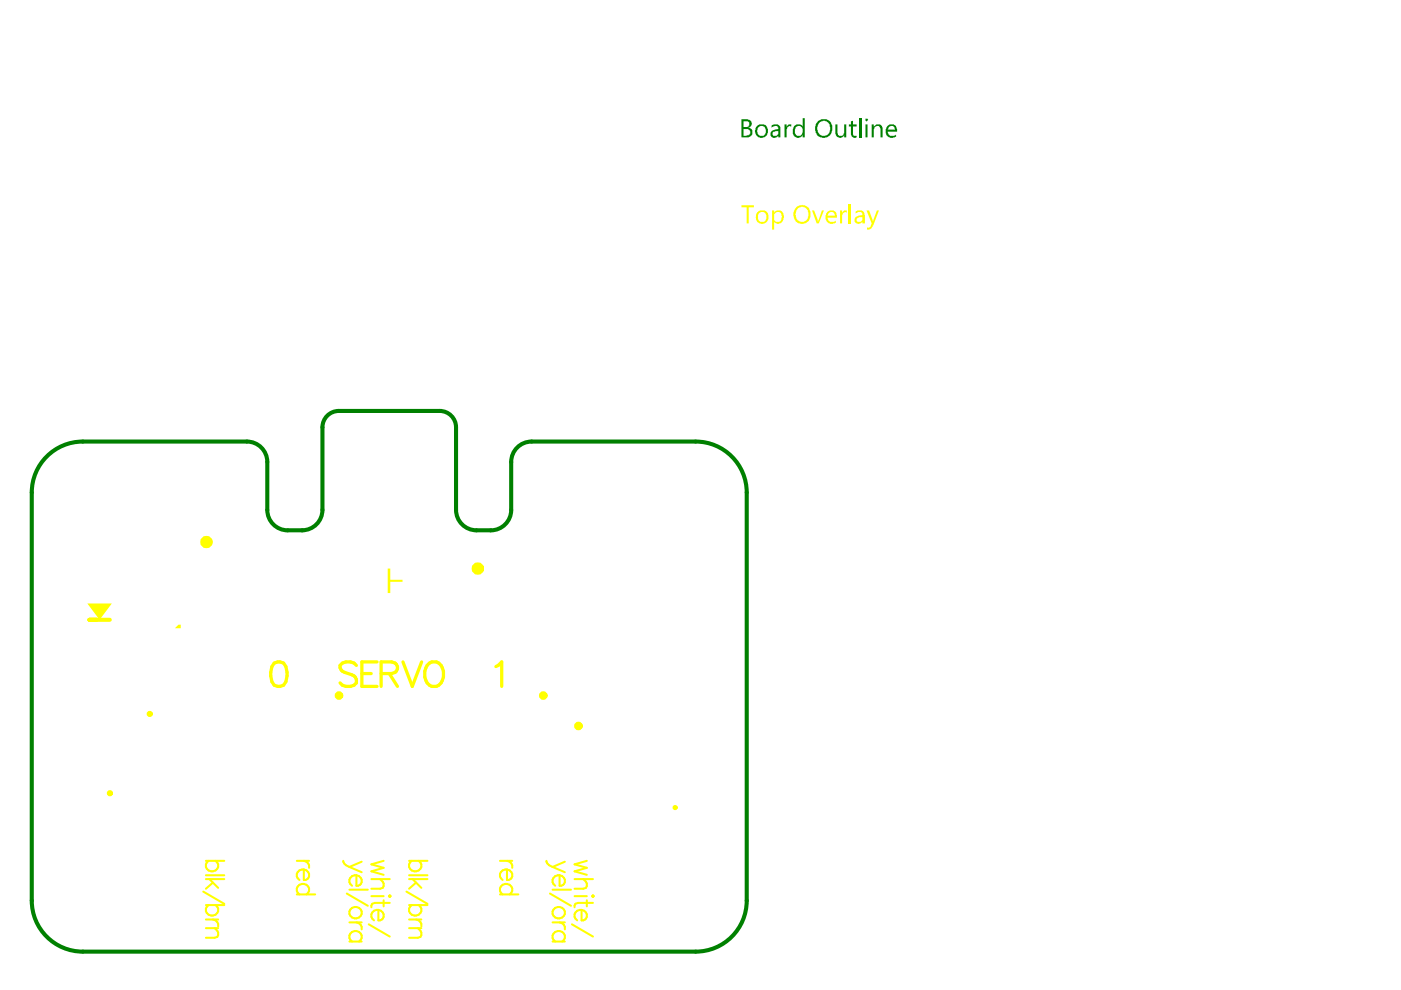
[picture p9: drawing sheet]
<svg xmlns="http://www.w3.org/2000/svg" width="297mm" height="210mm" viewBox="0 0 297 210" stroke-linecap="round" stroke-linejoin="round" font-family="sans-serif">
<path d="M17.5 93.6h34.8M56.7 97.9v10.2M68.4 90.6v17.5M71.8 87.1h21.4M96.7 90.6v17.5M108.4 97.9v10.2M112.7 93.6h34.8M6.7 104.4v86.6M61 112.4h3.2M101 112.4h3.1M158.3 104.5v86.5M17.6 201.8h129.9" fill="none" stroke="#008000" stroke-width=".87"/>
<g fill="#008000">
<path d="M166.3 26.4h.5v.5l.1-.1a.62 .62 0 0 1 .9-.4v.4h-.1a.31 .31 0 0 0-.4-.1 .31 .31 0 0 0-.2 .2l-.2 .1-.1 .4v1.7h-.5z"/>
<path d="M177.1 26.4h.5v1.6a.68 .68 0 0 0 .5 .8 .68 .68 0 0 0 .8-.4l.1-2h.4v2.7h-.4v-.4l-.1 .1a.89 .89 0 0 1-1 .4 .89 .89 0 0 1-.7-.7h-.1z"/>
<path d="M180.4 25.7l.5-.1v.8h.7v.4h-.7v1.8l.1 .2h.6v.3a.83 .83 0 0 1-1.2-.7v-1.6h-.4v-.4h.4z"/>
<path d="M157.6 25.7v1.2h.5a.62 .62 0 0 0 .8-.5 .62 .62 0 0 0-.7-.7zM157.6 27.4v1.4h.7v-.1a.59 .59 0 0 0 .8-.3l-.1-.8-.4-.2zM157.2 25.3h1.1a.94 .94 0 0 1 1 .6 .94 .94 0 0 1-.4 1.1l-.2 .1a.86 .86 0 0 1 .8 1.3l-.3 .5-.5 .2h-1.5z"/>
<path d="M160.7 27l-.1 .4a1.04 1.04 0 0 0 .2 1.1 1.04 1.04 0 0 0 1.1 .3 1.33 1.33 0 0 0 0-2l-.7-.1zM160.3 26.9a1.42 1.42 0 0 1 2-.3 1.42 1.42 0 0 1 .3 2 1.42 1.42 0 0 1-2 .3 1.54 1.54 0 0 1-.4-1.6z"/>
<path d="M163.8 28.1a.58 .58 0 0 0 .3 .7 .58 .58 0 0 0 .7-.1v-.1a.57 .57 0 0 0 .2-.8h-.6zM163.6 26.6a1.1 1.1 0 0 1 1.2-.2 1.1 1.1 0 0 1 .7 1v1.7h-.5v-.4a.86 .86 0 0 1-1.2 .4 .86 .86 0 0 1-.3-1.2l.4-.3 1.1-.2v-.3a.59 .59 0 0 0-1-.3l-.4 .2z"/>
<path d="M168.3 26.8a1.21 1.21 0 0 1 1.9 0v-1.7h.4v4h-.4v-.4a1.22 1.22 0 0 1-1.6 .3 1.22 1.22 0 0 1-.5-1.5zM168.6 27a1.65 1.65 0 0 0 .3 1.7 .88 .88 0 0 0 1.3-.8v-.4a.77 .77 0 0 0-.6-.8 .77 .77 0 0 0-.8 .3z"/>
<path d="M173.5 26.3a2.12 2.12 0 0 0 .5 2.4 1.44 1.44 0 0 0 2-1.6 1.38 1.38 0 0 0-.9-1.4 1.38 1.38 0 0 0-1.6 .6zM173.4 25.7a1.89 1.89 0 0 1 2.2-.2 1.89 1.89 0 0 1 .9 2.1 1.84 1.84 0 0 1-2.2 1.6 1.84 1.84 0 0 1-1.5-2.2l.1-.6z"/>
</g>
<path d="M182.4 25.1v4" fill="none" stroke="#008000" stroke-width=".44"/>
<g fill="#008000">
<path d="M184.8 26.4h.5v.4a1.02 1.02 0 0 1 1-.4 1.02 1.02 0 0 1 .8 .9v1.8h-.4v-1.5a.68 .68 0 0 0-.5-.9 .68 .68 0 0 0-.8 .7h-.1v1.7h-.5z"/>
<path d="M183.5 25.2a.32 .32 0 0 1 .4 0 .32 .32 0 0 1 0 .4 .32 .32 0 0 1-.4 0 .32 .32 0 0 1 0-.4zM183.5 26.4h.4v2.7h-.4z"/>
<path d="M188.4 26.9l-.2 .6h1.6l-.1-.2a.61 .61 0 0 0-.5-.6 .61 .61 0 0 0-.6 .2zM188.1 26.7a1.2 1.2 0 0 1 1.4-.3 1.2 1.2 0 0 1 .7 1.2v.3h-2v.1a1.06 1.06 0 0 0 1.8 .6v.3a1.33 1.33 0 0 1-1.6 .2 1.33 1.33 0 0 1-.6-1.5z"/>
</g>
<path d="M17.6 93.6a10.8 10.8 0 0 0-10.9 10.8M52.3 93.6a4.3 4.3 0 0 1 4.4 4.3M71.8 87.1a3.5 3.5 0 0 0-3.4 3.5M93.2 87.1a3.5 3.5 0 0 1 3.5 3.5M112.7 93.6a4.3 4.3 0 0 0-4.3 4.3M147.5 93.6a10.8 10.8 0 0 1 10.8 10.8M56.7 108.1a4.3 4.3 0 0 0 4.3 4.3M68.4 108.1a4.3 4.3 0 0 1-4.4 4.3M96.7 108.1a4.3 4.3 0 0 0 4.3 4.3M108.4 108.1a4.3 4.3 0 0 1-4.3 4.3M6.7 191a10.8 10.8 0 0 0 10.9 10.8M158.3 191a10.8 10.8 0 0 1-10.8 10.8" fill="none" stroke="#008000" stroke-width=".87"/>
<g fill="#ff0">
<path d="M18.5 128h5.2l-2.6 3.4z"/>
<path d="M37.1 133.2l.7-.8h.5v.8z"/>
<path d="M82.2 120.5h.5v2.4h2.6v.5h-2.6v2.3h-.5z"/>
</g>
<path d="M18.9 131.4h4.4" fill="none" stroke="#ff0" stroke-width=".87"/>
<g fill="none" stroke="#ff0" stroke-width=".43">
<path d="M43.1 189l4.5 2.6M43.7 185.6h3.9M43.7 186.4h3.9M43.7 182.5h3.9M43.7 191.9h3.9M43.7 195h2.6M43.7 196.8h2.6M44.2 182.5a1.29 1.29 0 0 0 .4 2.2 1.29 1.29 0 0 0 1.7-1.4l-.6-.8M44.2 191.9a1.29 1.29 0 0 0 .4 2.2 1.29 1.29 0 0 0 1.7-1.5l-.6-.7M44.4 186.4l1.9 1.8M45.1 195a1.25 1.25 0 0 1 1.2 1.4M45.1 187.1l-1.4 1.3"/>
<path d="M45.5 196.8l.8 .9v.6l-.2 .3-.6 .2h-1.8M62.9 182.5h2.6M62.9 189.6h3.9M63.5 189.6a1.29 1.29 0 0 1 .3-2.2 1.29 1.29 0 0 1 1.7 1.5l-.5 .7M64.4 184.4a1.11 1.11 0 0 1 1.2 1.1 1.11 1.11 0 0 1-1.2 1.1zM64.4 184.4a1.23 1.23 0 0 0-1.4 .7 1.23 1.23 0 0 0 .5 1.5M64.4 182.5a1.25 1.25 0 0 1 1.1 1.5M72.8 182.5a1.5 1.5 0 0 0 1.3 1.3M73.5 189.5l4.5 2.5M74.1 183.8l2.6 1.1M74.1 188.6h3.9M74.1 195.6h2.6"/>
<path d="M74.1 199.6h2.6M74.3 192.9a1.31 1.31 0 0 1 1.9-.4 1.31 1.31 0 0 1 0 2 1.31 1.31 0 0 1-1.9-.3l-.2-.4v-.6zM74.6 199.6a1.29 1.29 0 0 1 .4-2.2 1.29 1.29 0 0 1 1.7 1.5l-.6 .7M75.6 185.6a1.11 1.11 0 0 1 1.1 1.1 1.11 1.11 0 0 1-1.1 1.1zM75.6 195.6a1.25 1.25 0 0 1 1.1 1.5M75.6 185.6a1.23 1.23 0 0 0-1.4 .7 1.23 1.23 0 0 0 .4 1.5M76.7 182.7l-2.6 1.1M78.2 196l4.4 2.6M78.7 186.4h3.9M78.7 190h2.6M80.2 192.9a1.11 1.11 0 0 1 1.2 1.1 1.11 1.11 0 0 1-1.2 1.1zM80.2 192.9a1.23 1.23 0 0 0-1.4 .7 1.23 1.23 0 0 0 .5 1.5"/>
<path d="M80.6 186.4l.7 .9v.6l-.1 .3-.6 .2h-1.9M81.3 182.5l-2.6 .8 2.6 .7-2.6 .7 2.6 .8M81.3 190.9v1.3M82.6 189.8l.2 .2-.2 .2-.2-.2zM82.6 191.4h-3.1l-.6 .2-.2 .8M86.2 189l4.4 2.6M86.7 185.6h3.9M86.7 186.4h3.9M86.7 182.5h3.9M86.7 191.9h3.9M86.7 195h2.6M86.7 196.8h2.6"/>
<path d="M87.3 182.5a1.29 1.29 0 0 0 .3 2.2 1.29 1.29 0 0 0 1.7-1.4l-.5-.8M87.3 191.9a1.29 1.29 0 0 0 .3 2.2 1.29 1.29 0 0 0 1.7-1.5l-.5-.7M87.5 186.4l1.8 1.8M88.2 195a1.25 1.25 0 0 1 1.1 1.4M88.2 187.1l-1.5 1.3M88.6 196.8l.7 .9v.6l-.2 .3-.5 .2h-1.9M106 182.5h2.6M106 189.6h3.9M106.6 189.6a1.29 1.29 0 0 1 .3-2.2 1.29 1.29 0 0 1 1.7 1.5l-.6 .7M107.5 182.5a1.25 1.25 0 0 1 1.1 1.5M107.5 184.4a1.11 1.11 0 0 1 1.2 1.1 1.11 1.11 0 0 1-1.2 1.1zM107.5 184.4a1.23 1.23 0 0 0-1.4 .7 1.23 1.23 0 0 0 .5 1.5"/>
<path d="M115.9 182.5a1.5 1.5 0 0 0 1.3 1.3M116.6 189.5l4.5 2.5M117.2 188.6h3.9M117.2 195.6h2.6M117.2 199.6h2.6M117.2 183.8l2.6 1.1M117.7 192.5a1.29 1.29 0 0 1 1.7 .1 1.29 1.29 0 0 1 0 1.8 1.29 1.29 0 0 1-1.7 .1 1.18 1.18 0 0 1 0-2zM117.7 199.6a1.29 1.29 0 0 1 .4-2.2 1.29 1.29 0 0 1 1.7 1.5l-.6 .7M118.6 185.6a1.11 1.11 0 0 1 1.2 1.1 1.11 1.11 0 0 1-1.2 1.1zM118.6 185.6a1.23 1.23 0 0 0-1.3 .7 1.23 1.23 0 0 0 .4 1.5M118.6 195.6a1.25 1.25 0 0 1 1.2 1.5M119.8 182.7l-2.6 1.1"/>
<path d="M121.3 196l4.4 2.6M121.8 186.4h3.9M121.8 190h2.6M123.3 192.9a1.11 1.11 0 0 1 1.2 1.1 1.11 1.11 0 0 1-1.2 1.1zM123.3 192.9a1.23 1.23 0 0 0-1.4 .7 1.23 1.23 0 0 0 .5 1.5M123.7 186.4l.7 .9v.6l-.2 .3-.5 .2h-1.9M124.4 182.5l-2.6 .8 2.6 .7-2.6 .7 2.6 .8M124.4 190.9v1.3M125.5 190l.2-.2 .2 .2-.2 .2zM125.7 191.4h-3.1l-.6 .2-.2 .8"/>
</g>
<path d="M58.1 140.6a1.69 1.69 0 0 1 2.5 .7 4.3 4.3 0 0 1-.5 4 1.69 1.69 0 0 1-2.5-.8 4.3 4.3 0 0 1 .5-3.9zM75.6 141.1a2.28 2.28 0 0 0-3.5 0 1.33 1.33 0 0 0 1 1.5l1.5 .5a1.26 1.26 0 0 1 .9 .9 1.26 1.26 0 0 1-.4 1.3 2.39 2.39 0 0 1-3-.5M76.7 142.8h2M79.9 140.3h-3.2v5.2h3.2M80.8 142.8h2.2l.8-.2a1.2 1.2 0 0 0 0-2l-.8-.3h-2.2v5.2M82.5 142.8l1.8 2.7M85.4 140.3l2 5.2 2-5.2M90.6 141.1a1.79 1.79 0 0 1 1.7-.8 1.79 1.79 0 0 1 1.5 1.3 2.93 2.93 0 0 1-1.3 3.9 2.04 2.04 0 0 1-2.4-1.9v-1.3zM105.1 141.3l.5-.2 .8-.8v5.2" fill="none" stroke="#ff0" stroke-width=".69"/>
<g fill="#ff0">
<path d="M157.2 43.5h2.6v.5h-1.1v3.4h-.4v-3.4h-1.1z"/>
<path d="M172.2 44.6h.4l.9 2.4 .8-2.4h.4l-1.1 2.8h-.4z"/>
<path d="M178.1 44.6h.4v.6l.2-.1a.62 .62 0 0 1 .8-.5v.5a.67 .67 0 0 0-.7 0 .67 .67 0 0 0-.3 .6v1.7h-.4z"/>
<path d="M160.8 45.3a1.43 1.43 0 0 0 .5 1.7 .94 .94 0 0 0 1-.2 .94 .94 0 0 0 .2-1v-.1a.92 .92 0 0 0-.7-.8 .92 .92 0 0 0-1 .4zM160.4 45.2a1.53 1.53 0 0 1 2.3-.1 1.49 1.49 0 0 1-.8 2.3 1.26 1.26 0 0 1-1.6-1.5z"/>
<path d="M163.7 44.6h.4v.6a1.06 1.06 0 0 1 1.7-.4 1.64 1.64 0 0 1-.3 2.6h-.3a.68 .68 0 0 1-.8-.1l-.3-.3v1.7h-.4zM164.1 45.4v.9a.77 .77 0 0 0 .4 .7 .77 .77 0 0 0 .8-.1 1.18 1.18 0 0 0-.2-2h-.4z"/>
<path d="M168.9 44.5v.1a1.65 1.65 0 0 0 1 2.4 1.59 1.59 0 0 0 1.4-.9 1.59 1.59 0 0 0-.2-1.7 1.21 1.21 0 0 0-2.1 .1zM168.8 44h.1a1.84 1.84 0 0 1 2.3-.1 1.84 1.84 0 0 1 .5 2.3 1.73 1.73 0 0 1-1.8 1.3 1.73 1.73 0 0 1-1.6-1.6 2.49 2.49 0 0 1 .5-1.9z"/>
<path d="M175.7 45.2l-.2 .5h1.5v-.2a.78 .78 0 0 0-1.3-.3zM175.4 44.9a1.25 1.25 0 0 1 1.9 .4l.1 .9h-1.9v.1a1.06 1.06 0 0 0 1.7 .5v.3a1.35 1.35 0 0 1-1.6 .2 1.35 1.35 0 0 1-.6-1.5z"/>
</g>
<path d="M180.2 43.3v4.1" fill="none" stroke="#ff0" stroke-width=".44"/>
<g fill="#ff0">
<path d="M183.7 44.6h.6l.7 2.3 .9-2.3h.5l-1.3 3.2a1.41 1.41 0 0 1-1.3 .9v-.5l.4 .2 .2-.2 .4-.8z"/>
<path d="M181.6 46.4a.58 .58 0 0 0 .4 .6 .58 .58 0 0 0 .7-.3h.1v-.7h-.6zM181.4 44.8a1.61 1.61 0 0 1 1.7 0l.3 .8v1.8h-.6v-.5a.85 .85 0 0 1-1.4 .3 .85 .85 0 0 1 .4-1.4l1-.3a.68 .68 0 0 0-.5-.6 .68 .68 0 0 0-.7 .3l-.2 .1z"/>
</g>
<g fill="none" stroke="#ff0" stroke-width=".95">
<circle cx="71.9" cy="147.5" r=".43"/>
<circle cx="115.2" cy="147.5" r=".43"/>
</g>
<g fill="none" stroke="#ff0" stroke-width="2.2">
<circle cx="43.8" cy="114.9" r=".22"/>
<circle cx="101.3" cy="120.5" r=".22"/>
</g>
<circle cx="122.6" cy="153.9" r=".37" fill="none" stroke="#ff0" stroke-width="1.1"/>
<circle cx="143.1" cy="171.2" r=".22" fill="none" stroke="#ff0" stroke-width=".65"/>
<g fill="none" stroke="#ff0" stroke-width=".87">
<circle cx="31.7" cy="151.4" r=".22"/>
<circle cx="23.3" cy="168.2" r=".22"/>
</g>
</svg>
